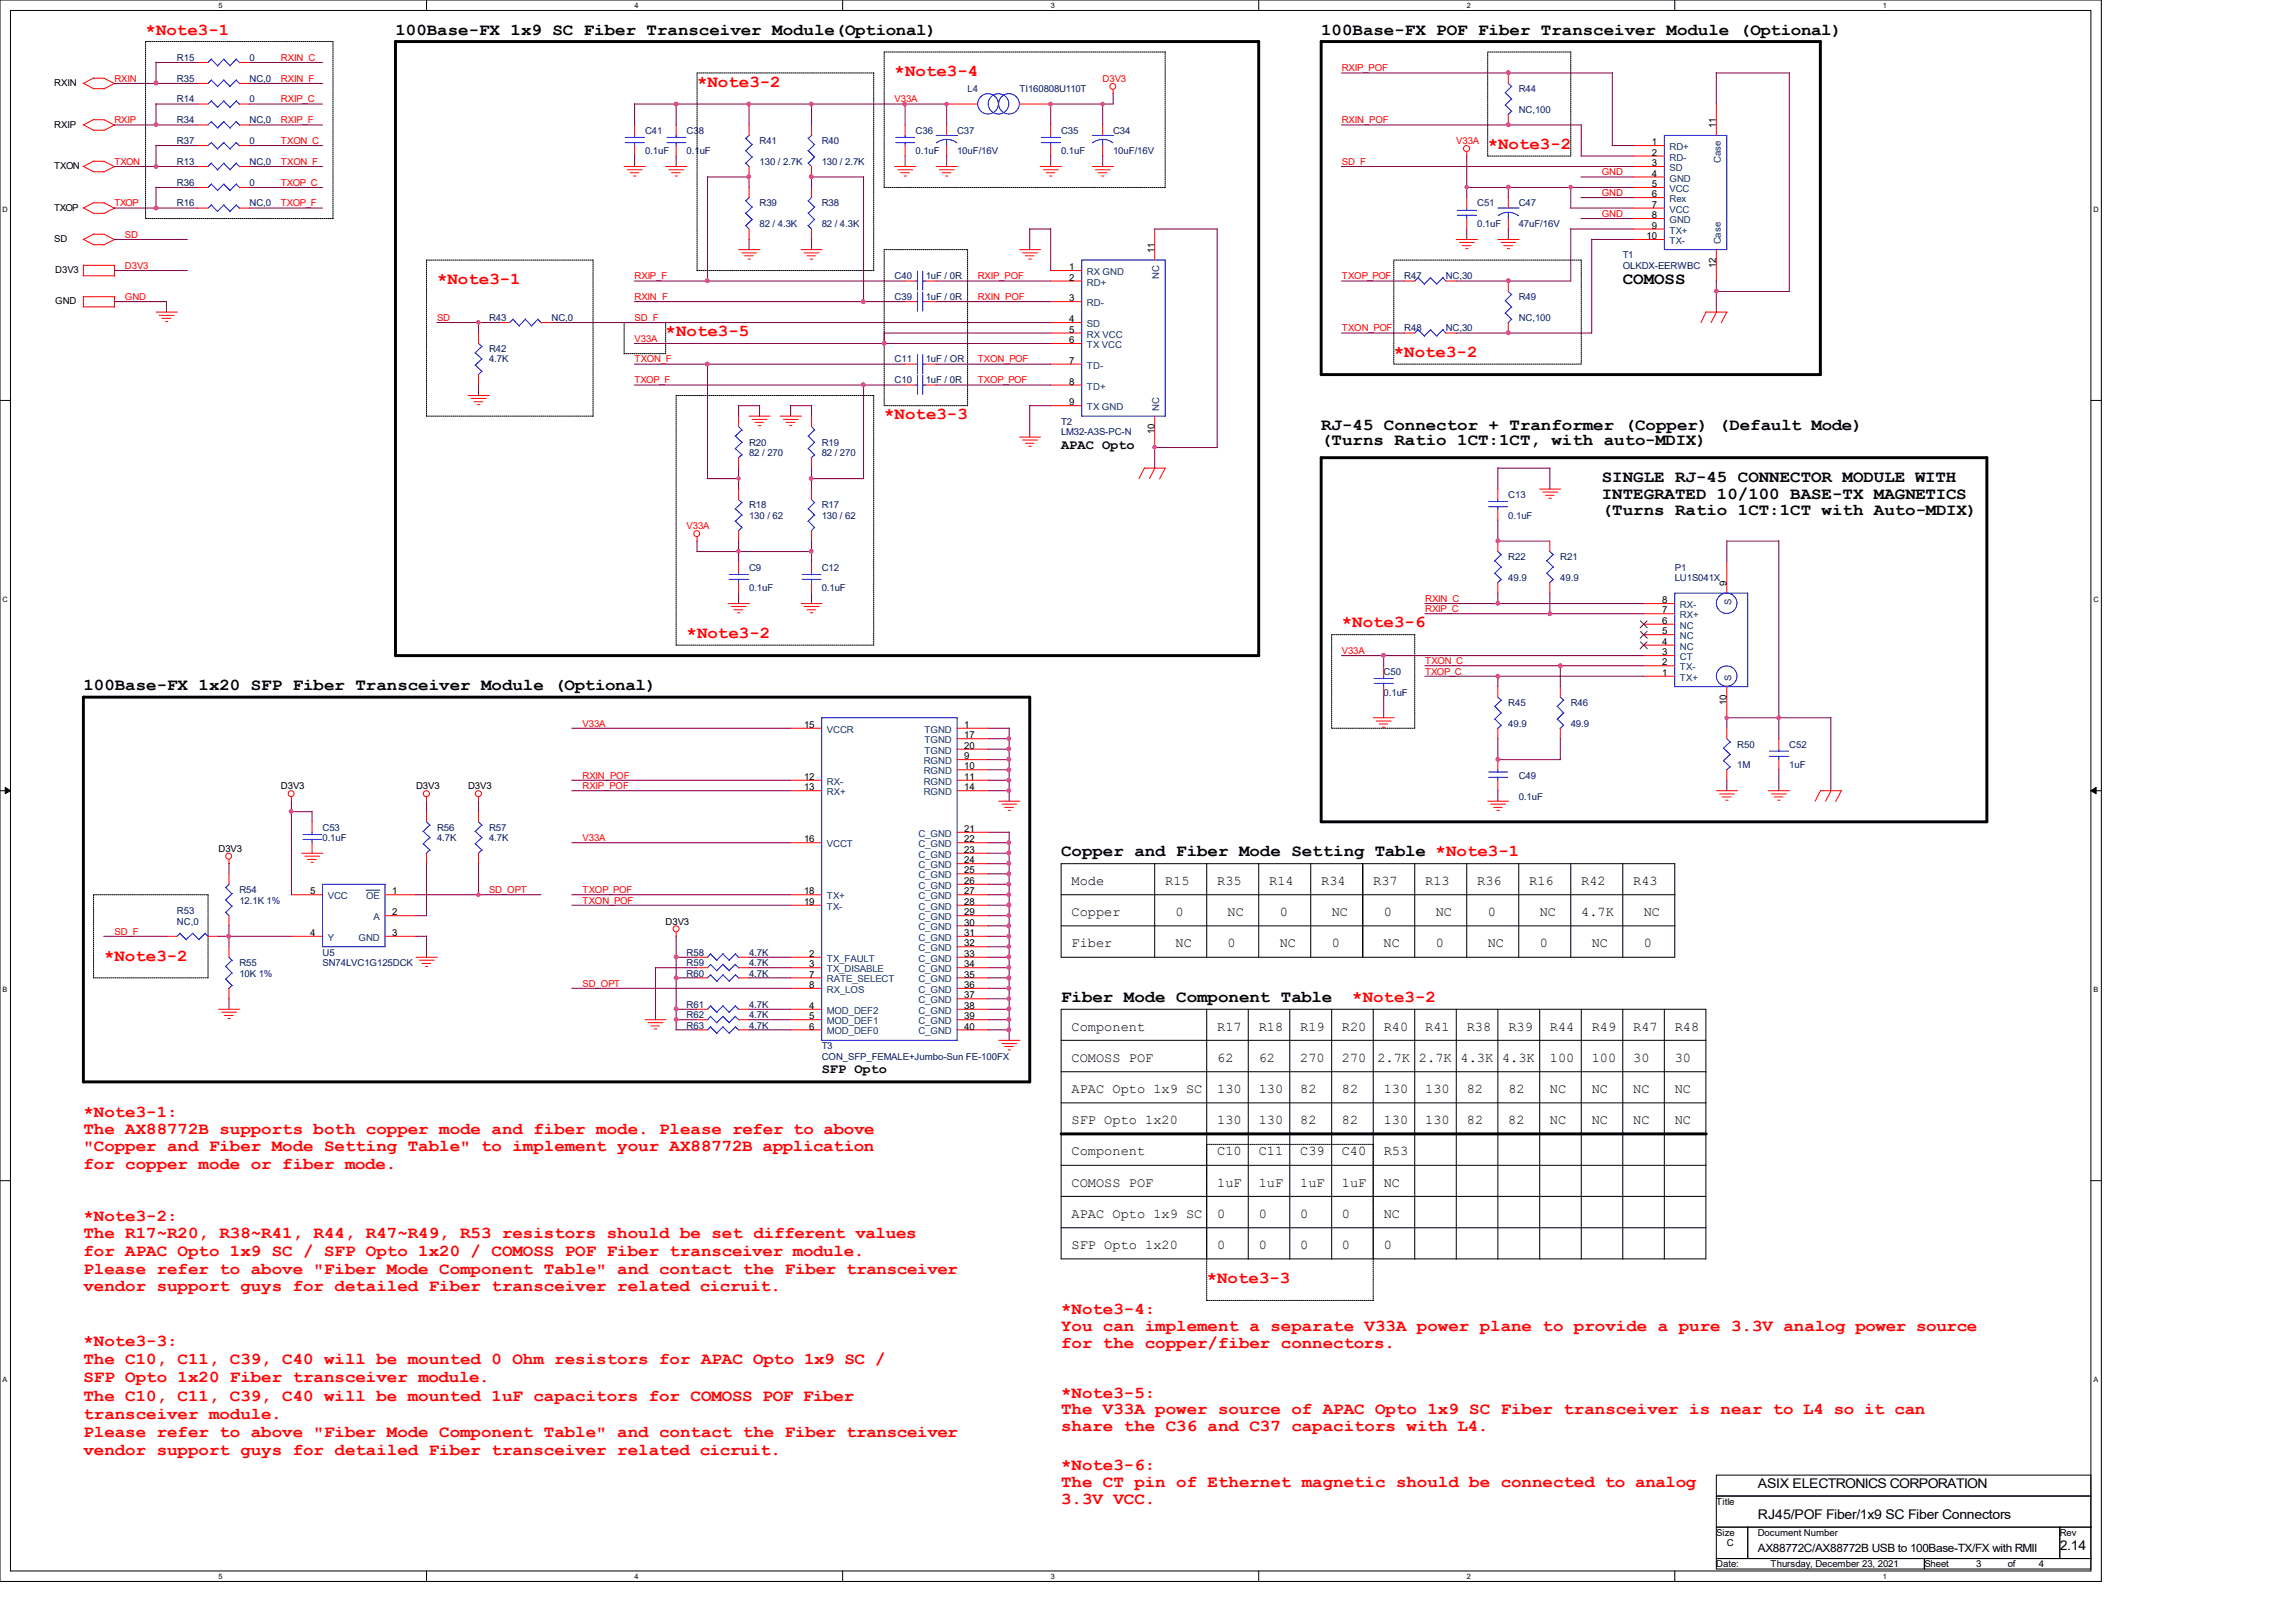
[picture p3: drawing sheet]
<svg xmlns="http://www.w3.org/2000/svg" width="297mm" height="210mm" viewBox="0 0 297 210" stroke-linecap="round" stroke-linejoin="round" font-family="sans-serif">
<defs><g id="words">
<g font-size="2.2" fill="#f00">
<text x="18.8" y="4.5">*Note3-1</text>
<text x="90.2" y="11.2">*Note3-2</text>
<text x="115.8" y="9.9">*Note3-4</text>
<text x="192.5" y="19.3">*Note3-2</text>
<text x="56.6" y="36.8">*Note3-1</text>
<text x="86.1" y="43.5">*Note3-5</text>
<text x="180.4" y="46.2">*Note3-2</text>
<text x="114.4" y="54.3">*Note3-3</text>
<text x="88.9" y="82.5">*Note3-2</text>
<text x="173.6" y="81.2">*Note3-6</text>
<text x="13.5" y="124.3">*Note3-2</text>
<text x="175" y="129.7">*Note3-2</text>
<text x="10.8" y="144.5">*Note3-1:</text>
<text x="10.8" y="146.7">The AX88772B supports both copper mode and fiber mode. Please refer to above</text>
<text x="10.8" y="149">&quot;Copper and Fiber Mode Setting Table&quot; to implement your AX88772B application</text>
<text x="10.8" y="151.2">for copper mode or fiber mode.</text>
<text x="10.8" y="157.9">*Note3-2:</text>
<text x="10.8" y="160.2">The R17~R20, R38~R41, R44, R47~R49, R53 resistors should be set different values</text>
<text x="10.8" y="162.5">for APAC Opto 1x9 SC / SFP Opto 1x20 / COMOSS POF Fiber transceiver module.</text>
<text x="10.8" y="164.8">Please refer to above &quot;Fiber Mode Component Table&quot; and contact the Fiber transceiver</text>
<text x="10.8" y="167.1">vendor support guys for detailed Fiber transceiver related cicruit.</text>
<text x="156.2" y="166">*Note3-3</text>
<text x="137.3" y="170.1">*Note3-4:</text>
<text x="137.3" y="172.2">You can implement a separate V33A power plane to provide a pure 3.3V analog power source</text>
<text x="10.8" y="174.1">*Note3-3:</text>
<text x="10.8" y="176.5">The C10, C11, C39, C40 will be mounted 0 Ohm resistors for APAC Opto 1x9 SC /</text>
<text x="10.8" y="178.9">SFP Opto 1x20 Fiber transceiver module.</text>
<text x="137.3" y="174.4">for the copper/fiber connectors.</text>
<text x="10.8" y="181.2">The C10, C11, C39, C40 will be mounted 1uF capacitors for COMOSS POF Fiber</text>
<text x="10.8" y="183.6">transceiver module.</text>
<text x="10.8" y="186">Please refer to above &quot;Fiber Mode Component Table&quot; and contact the Fiber transceiver</text>
<text x="137.3" y="180.8">*Note3-5:</text>
<text x="137.3" y="183">The V33A power source of APAC Opto 1x9 SC Fiber transceiver is near to L4 so it can</text>
<text x="137.3" y="185.2">share the C36 and C37 capacitors with L4.</text>
<text x="10.8" y="188.3">vendor support guys for detailed Fiber transceiver related cicruit.</text>
<text x="137.3" y="190.2">*Note3-6:</text>
<text x="137.3" y="192.4">The CT pin of Ethernet magnetic should be connected to analog</text>
<text x="137.3" y="194.6">3.3V VCC.</text>
</g>
<g font-size="2.2">
<text x="51.2" y="4.5">100Base-FX 1x9 SC Fiber Transceiver Module(Optional)</text>
<text x="171" y="4.5">100Base-FX POF Fiber Transceiver Module (Optional)</text>
<text x="210" y="36.8">COMOSS</text>
<text x="171" y="55.6">RJ-45 Connector + Tranformer (Copper) (Default Mode)</text>
<text x="171" y="57.5">(Turns Ratio 1CT:1CT, with auto-MDIX)</text>
<text x="207.3" y="62.4">SINGLE RJ-45 CONNECTOR MODULE WITH</text>
<text x="207.3" y="64.5">INTEGRATED 10/100 BASE-TX MAGNETICS</text>
<text x="207.3" y="66.7">(Turns Ratio 1CT:1CT with Auto-MDIX)</text>
<text x="10.8" y="89.3">100Base-FX 1x20 SFP Fiber Transceiver Module (Optional)</text>
<text x="137.3" y="110.8">Copper and Fiber Mode Setting Table *Note3-1</text>
<text x="137.3" y="129.7">Fiber Mode Component Table</text>
</g>
<g font-size="1.7">
<text x="137.3" y="58">APAC Opto</text>
<text x="138.7" y="114.5">Mode</text>
<text x="138.7" y="118.5">Copper</text>
<text x="150.8" y="114.5">R15</text>
<text x="152.1" y="118.5">0</text>
<text x="157.5" y="114.5">R35</text>
<text x="158.9" y="118.5">NC</text>
<text x="164.3" y="114.5">R14</text>
<text x="165.6" y="118.5">0</text>
<text x="171" y="114.5">R34</text>
<text x="172.3" y="118.5">NC</text>
<text x="177.7" y="114.5">R37</text>
<text x="179.1" y="118.5">0</text>
<text x="184.5" y="114.5">R13</text>
<text x="185.8" y="118.5">NC</text>
<text x="191.2" y="114.5">R36</text>
<text x="192.5" y="118.5">0</text>
<text x="197.9" y="114.5">R16</text>
<text x="199.3" y="118.5">NC</text>
<text x="204.6" y="114.5">R42</text>
<text x="204.6" y="118.5">4.7K</text>
<text x="211.4" y="114.5">R43</text>
<text x="212.7" y="118.5">NC</text>
<text x="138.7" y="122.6">Fiber</text>
<text x="152.1" y="122.6">NC</text>
<text x="158.9" y="122.6">0</text>
<text x="165.6" y="122.6">NC</text>
<text x="172.3" y="122.6">0</text>
<text x="179.1" y="122.6">NC</text>
<text x="185.8" y="122.6">0</text>
<text x="192.5" y="122.6">NC</text>
<text x="199.3" y="122.6">0</text>
<text x="206" y="122.6">NC</text>
<text x="212.7" y="122.6">0</text>
<text x="138.7" y="133.3">Component</text>
<text x="138.7" y="137.4">COMOSS POF</text>
<text x="157.5" y="133.3">R17</text>
<text x="157.5" y="137.4">62</text>
<text x="162.9" y="133.3">R18</text>
<text x="162.9" y="137.4">62</text>
<text x="168.3" y="133.3">R19</text>
<text x="168.3" y="137.4">270</text>
<text x="173.7" y="133.3">R20</text>
<text x="173.7" y="137.4">270</text>
<text x="178.3" y="137.4">2.7K 2.7K 4.3K</text>
<text x="179.1" y="133.3">R40</text>
<text x="184.4" y="133.3">R41</text>
<text x="189.8" y="133.3">R38</text>
<text x="194.4" y="137.4">4.3K</text>
<text x="195.2" y="133.3">R39</text>
<text x="200.6" y="133.3">R44</text>
<text x="200.6" y="137.4">100</text>
<text x="206" y="137.4">100</text>
<text x="206" y="133.3">R49</text>
<text x="211.4" y="137.4">30</text>
<text x="211.4" y="133.3">R47</text>
<text x="216.7" y="137.4">30</text>
<text x="216.7" y="133.3">R48</text>
<text x="106.3" y="138.8">SFP Opto</text>
<text x="138.7" y="141.4">APAC Opto 1x9 SC</text>
<text x="157.5" y="141.4">130</text>
<text x="162.9" y="141.4">130</text>
<text x="168.3" y="141.4">82</text>
<text x="173.7" y="141.4">82</text>
<text x="179.1" y="141.4">130</text>
<text x="184.5" y="141.4">130</text>
<text x="189.8" y="141.4">82</text>
<text x="195.2" y="141.4">82</text>
<text x="200.6" y="141.4">NC</text>
<text x="206" y="141.4">NC</text>
<text x="211.4" y="141.4">NC</text>
<text x="216.7" y="141.4">NC</text>
<text x="138.7" y="145.5">SFP Opto 1x20</text>
<text x="138.7" y="149.5">Component</text>
<text x="157.5" y="149.5">C10</text>
<text x="157.5" y="145.5">130</text>
<text x="162.9" y="149.5">C11</text>
<text x="162.9" y="145.5">130</text>
<text x="168.3" y="149.5">C39</text>
<text x="168.3" y="145.5">82</text>
<text x="173.7" y="149.5">C40</text>
<text x="173.7" y="145.5">82</text>
<text x="179.1" y="145.5">130</text>
<text x="179.1" y="149.5">R53</text>
<text x="184.4" y="145.5">130</text>
<text x="189.8" y="145.5">82</text>
<text x="195.2" y="145.5">82</text>
<text x="200.6" y="145.5">NC</text>
<text x="206" y="145.5">NC</text>
<text x="211.4" y="145.5">NC</text>
<text x="216.7" y="145.5">NC</text>
<text x="138.7" y="153.5">COMOSS POF</text>
<text x="157.5" y="153.5">1uF</text>
<text x="162.9" y="153.5">1uF</text>
<text x="168.3" y="153.5">1uF</text>
<text x="173.7" y="153.5">1uF</text>
<text x="179.1" y="153.5">NC</text>
<text x="138.7" y="161.6">SFP Opto 1x20</text>
<text x="138.7" y="157.6">APAC Opto 1x9 SC</text>
<text x="157.5" y="157.6">0</text>
<text x="157.5" y="161.6">0</text>
<text x="162.9" y="157.6">0</text>
<text x="162.9" y="161.6">0</text>
<text x="168.3" y="157.6">0</text>
<text x="168.3" y="161.6">0</text>
<text x="173.7" y="157.6">0</text>
<text x="173.7" y="161.6">0</text>
<text x="179.1" y="157.6">NC</text>
<text x="179.1" y="161.6">0</text>
<text x="227.5" y="196.5">RJ45/POF Fiber/1x9 SC Fiber Connectors</text>
<text x="227.5" y="192.5">ASIX ELECTRONICS CORPORATION</text>
<text x="266.6" y="200.6">2.14</text>
</g>
<text font-size="1.5" x="227.5" y="200.9">AX88772C/AX88772B USB to 100Base-TX/FX with RMII</text>
<g font-size="1.2">
<text x="7" y="11.1">RXIN</text>
<text x="7" y="16.5">RXIP</text>
<text x="222.1" y="16.6" transform="rotate(-90 222.1 16.6)">11</text>
<text x="7" y="21.9">TXON</text>
<text x="213.8" y="18.8">1</text>
<text x="213.8" y="20.2">2</text>
<text x="213.8" y="21.5">3</text>
<text x="213.8" y="22.9">4</text>
<text x="7" y="27.3">TXOP</text>
<text x="213.8" y="24.2">5</text>
<text x="213.8" y="25.5">6</text>
<text x="213.8" y="26.9">7</text>
<text x="213.8" y="28.2">8</text>
<text x="213.8" y="29.6">9</text>
<text x="7" y="31.3">SD</text>
<text x="7.2" y="35.3">D3V3</text>
<text x="138.4" y="35">1</text>
<text x="149.4" y="32.7" transform="rotate(-90 149.4 32.7)">11</text>
<text x="213.1" y="30.9">10</text>
<text x="222.1" y="34.7" transform="rotate(-90 222.1 34.7)">12</text>
<text x="7.2" y="39.4">GND</text>
<text x="138.4" y="36.3">2</text>
<text x="138.4" y="39">3</text>
<text x="138.4" y="41.7">4</text>
<text x="138.4" y="43.1">5</text>
<text x="138.4" y="44.4">6</text>
<text x="138.4" y="47.1">7</text>
<text x="138.4" y="49.8">8</text>
<text x="138.4" y="52.5">9</text>
<text x="149.4" y="56.2" transform="rotate(-90 149.4 56.2)">10</text>
<text x="223.4" y="75.8" transform="rotate(-90 223.4 75.8)">9</text>
<text x="215.1" y="83.4">4</text>
<text x="215.1" y="82.1">5</text>
<text x="215.1" y="80.7">6</text>
<text x="215.1" y="79.4">7</text>
<text x="215.1" y="78.1">8</text>
<text x="215.1" y="87.5">1</text>
<text x="215.1" y="86.1">2</text>
<text x="215.1" y="84.8">3</text>
<text x="104.1" y="94.2">15</text>
<text x="124.8" y="94.2">1</text>
<text x="124.8" y="95.5">17</text>
<text x="223.4" y="91.2" transform="rotate(-90 223.4 91.2)">10</text>
<text x="104.1" y="100.9">12</text>
<text x="124.8" y="96.9">20</text>
<text x="124.8" y="98.3">9</text>
<text x="124.8" y="99.6">10</text>
<text x="124.8" y="100.9">11</text>
<text x="36.4" y="102.1">D3V3</text>
<text x="53.8" y="102.1">D3V3</text>
<text x="60.6" y="102.1">D3V3</text>
<text x="104.1" y="102.3">13</text>
<text x="124.8" y="102.3">14</text>
<text x="124.8" y="107.7">21</text>
<text x="28.3" y="110.2">D3V3</text>
<text x="104.1" y="109">16</text>
<text x="124.8" y="109">22</text>
<text x="124.8" y="110.4">23</text>
<text x="124.8" y="111.7">24</text>
<text x="124.8" y="113">25</text>
<text x="40.1" y="115.7">5</text>
<text x="50.8" y="115.7">1</text>
<text x="50.8" y="118.4">2</text>
<text x="86.1" y="119.6">D3V3</text>
<text x="104.1" y="115.7">18</text>
<text x="104.1" y="117.1">19</text>
<text x="124.8" y="114.4">26</text>
<text x="124.8" y="115.7">27</text>
<text x="124.8" y="117.1">28</text>
<text x="124.8" y="118.4">29</text>
<text x="124.8" y="119.8">30</text>
<text x="40.1" y="121.1">4</text>
<text x="50.8" y="121.1">3</text>
<text x="104.7" y="123.8">2</text>
<text x="104.7" y="125.2">3</text>
<text x="124.8" y="121.1">31</text>
<text x="124.8" y="122.5">32</text>
<text x="124.8" y="123.8">33</text>
<text x="124.8" y="125.2">34</text>
<text x="104.7" y="130.6">4</text>
<text x="104.7" y="131.9">5</text>
<text x="104.7" y="126.5">7</text>
<text x="104.7" y="127.8">8</text>
<text x="124.8" y="126.5">35</text>
<text x="124.8" y="127.8">36</text>
<text x="124.8" y="129.2">37</text>
<text x="124.8" y="130.6">38</text>
<text x="124.8" y="131.9">39</text>
<text x="104.7" y="133.2">6</text>
<text x="124.8" y="133.2">40</text>
<text x="222.1" y="194.7">Title</text>
<text x="222.1" y="198.8">Size</text>
<text x="222.1" y="202.8">Date:</text>
<text x="223.5" y="200.1">C</text>
<text x="227.5" y="198.8">Document Number</text>
<text x="229.1" y="202.8">Thursday, December 23, 2021</text>
<text x="249" y="202.8">Sheet</text>
<text x="255.8" y="202.8">3</text>
<text x="259.8" y="202.8">of</text>
<text x="263.9" y="202.8">4</text>
<text x="266.6" y="198.8">Rev</text>
</g>
<g font-size="1.2" fill="#f00">
<text x="14.8" y="10.6">RXIN</text>
<text x="36.4" y="10.6">RXIN_F</text>
<text x="36.4" y="7.9">RXIN_C</text>
<text x="142.7" y="10.6">D3V3</text>
<text x="173.6" y="9.2">RXIP_POF</text>
<text x="14.8" y="16">RXIP</text>
<text x="36.4" y="16">RXIP_F</text>
<text x="36.4" y="13.3">RXIP_C</text>
<text x="115.8" y="13.3">V33A</text>
<text x="173.6" y="16">RXIN_POF</text>
<text x="14.8" y="21.3">TXON</text>
<text x="36.4" y="21.3">TXON_F</text>
<text x="36.4" y="18.7">TXON_C</text>
<text x="173.6" y="21.3">SD_F</text>
<text x="188.5" y="18.7">V33A</text>
<text x="207.3" y="22.7">GND</text>
<text x="14.8" y="26.7">TXOP</text>
<text x="36.4" y="26.7">TXOP_F</text>
<text x="36.4" y="24">TXOP_C</text>
<text x="207.3" y="25.4">GND</text>
<text x="207.3" y="28.1">GND</text>
<text x="16.2" y="30.8">SD</text>
<text x="16.2" y="34.8">D3V3</text>
<text x="16.2" y="38.9">GND</text>
<text x="56.6" y="41.5">SD</text>
<text x="82.1" y="38.9">RXIN_F</text>
<text x="82.1" y="41.5">SD_F</text>
<text x="82.1" y="36.2">RXIP_F</text>
<text x="126.5" y="38.9">RXIN_POF</text>
<text x="126.5" y="36.2">RXIP_POF</text>
<text x="173.6" y="36.2">TXOP_POF</text>
<text x="82.1" y="46.9">TXON_F</text>
<text x="82.1" y="44.2">V33A</text>
<text x="126.5" y="46.9">TXON_POF</text>
<text x="173.6" y="42.9">TXON_POF</text>
<text x="82.1" y="49.6">TXOP_F</text>
<text x="126.5" y="49.6">TXOP_POF</text>
<text x="88.9" y="68.5">V33A</text>
<text x="184.4" y="77.9">RXIN_C</text>
<text x="184.4" y="79.2">RXIP_C</text>
<text x="173.6" y="84.6">V33A</text>
<text x="184.4" y="86">TXON_C</text>
<text x="184.4" y="87.3">TXOP_C</text>
<text x="75.4" y="94">V33A</text>
<text x="75.4" y="100.8">RXIN_POF</text>
<text x="75.4" y="102.1">RXIP_POF</text>
<text x="75.4" y="108.8">V33A</text>
<text x="63.3" y="115.6">SD_OPT</text>
<text x="75.4" y="116.9">TXON_POF</text>
<text x="75.4" y="115.6">TXOP_POF</text>
<text x="14.8" y="120.9">SD_F</text>
<text x="75.4" y="127.7">SD_OPT</text>
</g>
<g font-size="1.2" fill="#000080">
<text x="22.9" y="7.9">R15</text>
<text x="22.9" y="10.6">R35</text>
<text x="32.3" y="7.9">0</text>
<text x="32.3" y="10.6">NC,0</text>
<text x="125.2" y="11.9">L4</text>
<text x="131.9" y="11.9">Tl160808U110T</text>
<text x="196.5" y="11.9">R44</text>
<text x="22.9" y="16">R34</text>
<text x="22.9" y="13.3">R14</text>
<text x="32.3" y="16">NC,0</text>
<text x="32.3" y="13.3">0</text>
<text x="83.5" y="17.3">C41</text>
<text x="88.9" y="17.3">C38</text>
<text x="118.5" y="17.3">C36</text>
<text x="123.9" y="17.3">C37</text>
<text x="137.3" y="17.3">C35</text>
<text x="144.1" y="17.3">C34</text>
<text x="196.5" y="14.6">NC,100</text>
<text x="22.9" y="18.7">R37</text>
<text x="22.9" y="21.3">R13</text>
<text x="32.3" y="18.7">0</text>
<text x="32.3" y="21.3">NC,0</text>
<text x="83.5" y="20">0.1uF</text>
<text x="88.9" y="20">0.1uF</text>
<text x="98.3" y="18.7">R41</text>
<text x="98.3" y="21.3">130 / 2.7K</text>
<text x="106.3" y="18.7">R40</text>
<text x="106.3" y="21.3">130 / 2.7K</text>
<text x="118.5" y="20">0.1uF</text>
<text x="123.9" y="20">10uF/16V</text>
<text x="137.3" y="20">0.1uF</text>
<text x="144.1" y="20">10uF/16V</text>
<text x="22.9" y="24">R36</text>
<text x="22.9" y="26.7">R16</text>
<text x="32.3" y="24">0</text>
<text x="32.3" y="26.7">NC,0</text>
<text x="98.3" y="26.7">R39</text>
<text x="98.3" y="29.4">82 / 4.3K</text>
<text x="106.3" y="26.7">R38</text>
<text x="106.3" y="29.4">82 / 4.3K</text>
<text x="191.2" y="26.7">C51</text>
<text x="191.2" y="29.4">0.1uF</text>
<text x="196.5" y="26.7">C47</text>
<text x="196.5" y="29.4">47uF/16V</text>
<text x="210" y="33.4">T1</text>
<text x="210" y="34.8">OLKDX-EERWBC</text>
<text x="63.3" y="41.5">R43</text>
<text x="71.4" y="41.5">NC,0</text>
<text x="115.8" y="38.9">C39</text>
<text x="115.8" y="36.2">C40</text>
<text x="119.8" y="38.9">1uF / 0R</text>
<text x="119.8" y="36.2">1uF / 0R</text>
<text x="181.7" y="36.2">R47</text>
<text x="187.1" y="36.2">NC,30</text>
<text x="196.5" y="38.9">R49</text>
<text x="196.5" y="41.5">NC,100</text>
<text x="63.3" y="45.6">R42</text>
<text x="63.3" y="46.9">4.7K</text>
<text x="115.8" y="46.9">C11</text>
<text x="119.8" y="46.9">1uF / OR</text>
<text x="181.7" y="42.9">R48</text>
<text x="187.1" y="42.9">NC,30</text>
<text x="115.8" y="49.6">C10</text>
<text x="119.8" y="49.6">1uF / 0R</text>
<text x="96.9" y="57.7">R20</text>
<text x="96.9" y="59.1">82 / 270</text>
<text x="106.3" y="57.7">R19</text>
<text x="106.3" y="59.1">82 / 270</text>
<text x="137.3" y="55">T2</text>
<text x="137.3" y="56.3">LM32-A3S-PC-N</text>
<text x="96.9" y="65.8">R18</text>
<text x="106.3" y="65.8">R17</text>
<text x="195.2" y="64.4">C13</text>
<text x="96.9" y="67.1">130 / 62</text>
<text x="106.3" y="67.1">130 / 62</text>
<text x="195.2" y="67.1">0.1uF</text>
<text x="96.9" y="73.8">C9</text>
<text x="96.9" y="76.5">0.1uF</text>
<text x="106.3" y="73.8">C12</text>
<text x="106.3" y="76.5">0.1uF</text>
<text x="195.2" y="72.5">R22</text>
<text x="195.2" y="75.2">49.9</text>
<text x="201.9" y="72.5">R21</text>
<text x="201.9" y="75.2">49.9</text>
<text x="216.7" y="73.8">P1</text>
<text x="216.7" y="75.2">LU1S041X</text>
<text x="179.1" y="87.3">C50</text>
<text x="179.1" y="90">0.1uF</text>
<text x="195.2" y="91.4">R45</text>
<text x="195.2" y="94">49.9</text>
<text x="203.3" y="91.4">R46</text>
<text x="203.3" y="94">49.9</text>
<text x="196.5" y="100.8">C49</text>
<text x="224.8" y="96.7">R50</text>
<text x="224.8" y="99.4">1M</text>
<text x="231.6" y="96.7">C52</text>
<text x="231.6" y="99.4">1uF</text>
<text x="41.7" y="107.5">C53</text>
<text x="56.6" y="107.5">R56</text>
<text x="63.3" y="107.5">R57</text>
<text x="196.5" y="103.5">0.1uF</text>
<text x="41.7" y="108.8">0.1uF</text>
<text x="56.6" y="108.8">4.7K</text>
<text x="63.3" y="108.8">4.7K</text>
<text x="22.9" y="118.3">R53</text>
<text x="22.9" y="119.6">NC,0</text>
<text x="31" y="115.6">R54</text>
<text x="31" y="116.9">12.1K 1%</text>
<text x="31" y="125">R55</text>
<text x="41.7" y="123.7">U5</text>
<text x="41.7" y="125">SN74LVC1G125DCK</text>
<text x="88.9" y="123.7">R58</text>
<text x="88.9" y="125">R59</text>
<text x="96.9" y="123.7">4.7K</text>
<text x="96.9" y="125">4.7K</text>
<text x="31" y="126.4">10K 1%</text>
<text x="88.9" y="130.4">R61</text>
<text x="88.9" y="131.7">R62</text>
<text x="88.9" y="126.4">R60</text>
<text x="96.9" y="130.4">4.7K</text>
<text x="96.9" y="131.7">4.7K</text>
<text x="96.9" y="126.4">4.7K</text>
<text x="88.9" y="133.1">R63</text>
<text x="96.9" y="133.1">4.7K</text>
<text x="106.3" y="135.8">T3</text>
<text x="106.3" y="137.1">CON_SFP_FEMALE+Jumbo-Sun FE-100FX</text>
</g>
<g font-size="1.2" fill="#004080">
<text x="216.1" y="19.4">RD+</text>
<text x="216.1" y="20.8">RD-</text>
<text x="216.1" y="22.1">SD</text>
<text x="216.1" y="23.5">GND</text>
<text x="222.7" y="21.1" transform="rotate(-90 222.7 21.1)">Case</text>
<text x="216.1" y="24.8">VCC</text>
<text x="216.1" y="26.2">Rex</text>
<text x="216.1" y="27.5">VCC</text>
<text x="216.1" y="28.9">GND</text>
<text x="140.7" y="35.6">RX GND</text>
<text x="216.1" y="30.2">TX+</text>
<text x="216.1" y="31.6">TX-</text>
<text x="222.7" y="31.6" transform="rotate(-90 222.7 31.6)">Case</text>
<text x="140.7" y="37">RD+</text>
<text x="140.7" y="39.6">RD-</text>
<text x="150" y="36.1" transform="rotate(-90 150 36.1)">NC</text>
<text x="140.7" y="42.3">SD</text>
<text x="140.7" y="43.7">RX VCC</text>
<text x="140.7" y="45">TX VCC</text>
<text x="140.7" y="47.7">TD-</text>
<text x="140.7" y="50.4">TD+</text>
<text x="140.7" y="53.1">TX GND</text>
<text x="150" y="53.2" transform="rotate(-90 150 53.2)">NC</text>
<text x="217.4" y="82.7">NC</text>
<text x="217.4" y="81.4">NC</text>
<text x="217.4" y="80">RX+</text>
<text x="217.4" y="78.7">RX-</text>
<text x="224.1" y="78.3" transform="rotate(-90 224.1 78.3)">S</text>
<text x="217.4" y="88.1">TX+</text>
<text x="217.4" y="86.7">TX-</text>
<text x="217.4" y="85.4">CT</text>
<text x="217.4" y="84.1">NC</text>
<text x="224.1" y="88.2" transform="rotate(-90 224.1 88.2)">S</text>
<text x="107" y="94.8">VCCR</text>
<text x="119.6" y="94.8">TGND</text>
<text x="107" y="101.6">RX-</text>
<text x="119.5" y="98.9">RGND</text>
<text x="119.5" y="100.2">RGND</text>
<text x="119.5" y="101.6">RGND</text>
<text x="119.6" y="96.2">TGND</text>
<text x="119.6" y="97.5">TGND</text>
<text x="107" y="102.9">RX+</text>
<text x="119.5" y="102.9">RGND</text>
<text x="107" y="109.6">VCCT</text>
<text x="118.9" y="108.3">C_GND</text>
<text x="118.9" y="109.6">C_GND</text>
<text x="118.9" y="111">C_GND</text>
<text x="118.9" y="112.4">C_GND</text>
<text x="118.9" y="113.7">C_GND</text>
<text x="42.4" y="116.4">VCC</text>
<text x="47.4" y="116.4">OE</text>
<text x="48.3" y="119.1">A</text>
<text x="107" y="116.4">TX+</text>
<text x="107" y="117.7">TX-</text>
<text x="118.9" y="115">C_GND</text>
<text x="118.9" y="116.4">C_GND</text>
<text x="118.9" y="117.7">C_GND</text>
<text x="118.9" y="119.1">C_GND</text>
<text x="42.4" y="121.7">Y</text>
<text x="46.4" y="121.7">GND</text>
<text x="107" y="124.5">TX_FAULT</text>
<text x="107" y="125.8">TX_DISABLE</text>
<text x="118.9" y="120.4">C_GND</text>
<text x="118.9" y="121.7">C_GND</text>
<text x="118.9" y="123.1">C_GND</text>
<text x="118.9" y="124.5">C_GND</text>
<text x="118.9" y="125.8">C_GND</text>
<text x="107" y="131.2">MOD_DEF2</text>
<text x="107" y="127.1">RATE_SELECT</text>
<text x="107" y="128.5">RX_LOS</text>
<text x="118.9" y="127.1">C_GND</text>
<text x="118.9" y="128.5">C_GND</text>
<text x="118.9" y="129.8">C_GND</text>
<text x="118.9" y="131.2">C_GND</text>
<text x="107" y="132.5">MOD_DEF1</text>
<text x="107" y="133.9">MOD_DEF0</text>
<text x="118.9" y="132.5">C_GND</text>
<text x="118.9" y="133.9">C_GND</text>
</g>
<g font-size=".9">
<text x="28.3" y="1">5</text>
<text x="82.1" y="1">4</text>
<text x="136" y="1">3</text>
<text x="189.8" y="1">2</text>
<text x="243.7" y="1">1</text>
<text x=".3" y="27.4">D</text>
<text x="270.9" y="27.4">D</text>
<text x=".3" y="77.9">C</text>
<text x="270.9" y="77.9">C</text>
<text x=".3" y="128.4">B</text>
<text x="270.9" y="128.4">B</text>
<text x=".3" y="178.9">A</text>
<text x="270.9" y="178.9">A</text>
<text x="28.3" y="204.3">5</text>
<text x="82.1" y="204.3">4</text>
<text x="136" y="204.3">3</text>
<text x="189.8" y="204.3">2</text>
<text x="243.7" y="204.3">1</text>
</g>
</g></defs>
<path d="M0 0h271.9v204.6h-271.9zM1.4 1.4h269.2v201.9h-269.2z" fill="none" stroke="#000" stroke-width=".13"/>
<g fill="#fff">
<path d="M28.3 .2h.5v1h-.5z"/>
<path d="M28.3 203.5h.5v1h-.5z"/>
</g>
<path d="M55.2 0v1.4M55.2 203.3v1.3" fill="none" stroke="#000" stroke-width=".13"/>
<g fill="#fff">
<path d="M82.1 .2h.5v1h-.5z"/>
<path d="M82.1 203.5h.5v1h-.5z"/>
</g>
<path d="M109.1 0v1.4M109.1 203.3v1.3" fill="none" stroke="#000" stroke-width=".13"/>
<g fill="#fff">
<path d="M136 .2h.5v1h-.5z"/>
<path d="M136 203.5h.5v1h-.5z"/>
</g>
<path d="M162.9 0v1.4M162.9 203.3v1.3" fill="none" stroke="#000" stroke-width=".13"/>
<g fill="#fff">
<path d="M189.8 .2h.5v1h-.5z"/>
<path d="M189.8 203.5h.5v1h-.5z"/>
</g>
<path d="M216.7 0v1.4M216.7 203.3v1.3" fill="none" stroke="#000" stroke-width=".13"/>
<g fill="#fff">
<path d="M243.7 .2h.5v1h-.5z"/>
<path d="M243.7 203.5h.5v1h-.5z"/>
<path d="M.3 26.6h.7v1h-.7z"/>
<path d="M270.9 26.6h.7v1h-.7z"/>
<path d="M.3 77h.7v1.1h-.7z"/>
<path d="M270.9 77h.7v1.1h-.7z"/>
</g>
<path d="M0 51.8h1.4M270.6 51.8h1.3" fill="none" stroke="#000" stroke-width=".13"/>
<g fill="#fff">
<path d="M.3 127.6h.7v1h-.7z"/>
<path d="M270.9 127.6h.7v1h-.7z"/>
</g>
<path d="M0 102.3h1.4M270.6 102.3h1.3" fill="none" stroke="#000" stroke-width=".13"/>
<path d="M.7 101.9l.7 .4-.7 .4zM270.6 102.3l.7-.4v.8z" fill="#000" stroke="#000" stroke-width=".13"/>
<g fill="#fff">
<path d="M.3 178h.7v1.1h-.7z"/>
<path d="M270.9 178h.7v1.1h-.7z"/>
</g>
<g fill="none" stroke="#000" stroke-width=".13">
<path d="M18.8 5.4h24.3v22.9h-24.3zM90.2 9.4h22.9v25.6h-22.9zM114.4 6.7h36.4v17.6h-36.4zM192.5 6.7h10.8v13.5h-10.8zM55.2 33.7h21.6v20.1h-21.6zM114.4 32.3h10.8v20.2h-10.8zM180.4 33.7h24.2v13.4h-24.2zM80.8 41.7h5.3v4.1h-5.3zM87.5 51.2h25.6v32.3h-25.6zM172.3 82.1h10.8v12.1h-10.8zM12.1 115.8h14.8v10.7h-14.8zM137.3 115.8h79.5"/>
<path d="M137.3 119.8h79.5M137.3 111.8h79.4v12.1h-79.4zM149.4 111.8v12.1M156.2 111.8v12.1M162.9 111.8v12.1M169.6 111.8v12.1M176.4 111.8v12.1M183.1 111.8v12.1M189.8 111.8v12.1M196.6 111.8v12.1M203.3 111.8v12.1M210 111.8v12.1"/>
<path d="M137.3 138.7h83.5M137.3 134.6h83.5M137.3 130.6h83.5v32.3h-83.5zM156.2 130.6v37.7h21.5v-37.7M161.5 130.6v32.3M166.9 130.6v32.3M172.3 130.6v32.3M183.1 130.6v32.3M188.5 130.6v32.3M193.8 130.6v32.3M199.3 130.6v32.3M204.6 130.6v32.3"/>
<path d="M210 130.6v32.3M215.4 130.6v32.3M0 152.8h1.4M137.3 142.7h83.5M137.3 146.7h83.5M137.3 150.8h83.5M137.3 154.8h83.5M137.3 158.9h83.5M156.2 148.1h21.5M270.6 152.8h1.3M222.1 190.9h48.5v12.1h-48.5zM222.1 193.6h48.5"/>
<path d="M222.1 197.6h48.5M226.2 197.6v4.1M266.6 197.6v4.1M222.1 201.7h48.5M249 201.7v1.3"/>
</g>
<path d="M51.2 5.4h111.7v79.4h-111.7zM171 5.4h64.6v43.1h-64.6zM171 59.2h86.1v47.1h-86.1zM10.8 90.2h122.5v49.8h-122.5zM137.3 146.7h83.5" fill="none" stroke="#000" stroke-width=".38"/>
<g fill="none" stroke="#f00" stroke-width=".13">
<path d="M10.8 10.8l1.3 .7M10.8 16.1l1.3 .7M12.1 11.5h1.4M12.1 16.8h1.4M12.1 10.1h1.4M12.1 15.5h1.4M12.1 10.1l-1.3 .7M12.1 15.5l-1.3 .7M13.5 10.1l1.4 .7M13.5 15.5l1.4 .7M14.8 10.8l-1.4 .7M14.8 16.2l-1.4 .7"/>
<path d="M25.6 18.8h1.3M25.6 16.2h1.3M25.6 8.1h1.3M25.6 13.5h1.3M25.6 10.8h1.3M31 18.8h1.3M31 16.2h1.3M31 8.1h1.3M31 13.5h1.3M31 10.8h1.3M82.1 16.2v1.3M82.1 18.8v1.4"/>
<path d="M87.5 16.2v1.3M87.5 18.8v1.4M96.9 16.2v1.3M105 16.2v1.3M117.1 16.2v1.3M117.1 18.8v1.4M122.5 16.2v1.3M122.5 18.8v1.4M122.5 13.5h4M132 13.5h4M136 16.2v1.3M136 18.8v1.4"/>
<path d="M142.7 16.2v1.3M142.7 18.8v1.4M144.1 11.6v.5M189.8 19.6v.6M195.2 9.4v1.4M195.2 14.8v1.4M211.4 18.8h4M222.1 13.5v4M10.8 21.5l1.3 .7M10.8 26.9l1.3 .7M10.8 30.9l1.3 .8M10.8 35.7h4"/>
<path d="M10.8 39.7h4M10.8 34.3v1.4M10.8 38.4v1.3M10.8 34.3h4.1M10.8 38.4h4.1M12.1 22.2h1.4M12.1 27.6h1.4M12.1 31.7h1.4M12.1 20.9h1.4M12.1 26.2h1.4M12.1 30.3h1.4M12.1 20.8l-1.3 .7"/>
<path d="M12.1 26.2l-1.3 .7M12.1 30.3l-1.3 .7M13.5 20.9l1.4 .7M13.5 26.2l1.4 .8M13.5 30.3l1.4 .7M14.8 21.5l-1.4 .8M14.8 26.9l-1.4 .7M14.8 31l-1.4 .7M14.8 34.3v1.4M14.8 38.4v1.4M25.6 21.5h1.3M25.6 24.3h1.3"/>
<path d="M25.6 26.9h1.3M31 21.5h1.3M31 24.3h1.3M31 26.9h1.3M80.8 21.5h2.7M81.2 22h1.9M81.5 22.4h1.2M82 22.8h.3M86.1 21.5h2.8M86.6 22h1.9M86.9 22.4h1.2M87.4 22.8h.3"/>
<path d="M95.6 32.3h2.7M96 32.7h1.9M96.4 33.1h1.1M96.8 33.5h.3M96.9 21.5v1.4M96.9 24.3v1.3M96.9 29.6v1.4M103.7 32.3h2.7M104.1 32.7h1.9M104.4 33.1h1.1M104.9 33.5h.3M105 21.5v1.4"/>
<path d="M105 24.3v1.3M105 29.6v1.4M115.8 21.5h2.7M116.2 22h1.9M116.5 22.4h1.2M117 22.8h.3M117.1 39h1.4M117.1 36.4h1.4M119.8 39h1.4M119.8 36.4h1.4M121.2 21.5h2.7M121.6 22h1.9"/>
<path d="M121.9 22.4h1.2M122.4 22.8h.3M132 32.3h2.7M132.3 32.7h2M132.7 33.1h1.1M133.1 33.5h.4M134.6 21.5h2.8M135 22h1.9M135.4 22.4h1.1M135.8 22.8h.3M136 39h4M136 36.4h4"/>
<path d="M136 35h4M141.4 21.5h2.7M141.8 22h1.9M142.1 22.4h1.2M142.6 22.8h.3M149.4 29.6v4.1M181.7 36.4h1.4M187.1 36.4h1.4M188.5 31h2.7M188.9 31.4h1.9M189.2 31.8h1.2M189.7 32.2h.3"/>
<path d="M189.8 25.6v1.3M189.8 28.3v1.3M193.8 31h2.8M194.3 31.4h1.9M194.6 31.8h1.1M195.1 32.2h.3M195.2 25.6v1.3M195.2 28.3v1.3M195.2 36.4v1.3M211.4 21.5h4M211.4 31h4M211.4 20.2h4"/>
<path d="M211.4 22.9h4M211.4 24.3h4M211.4 25.6h4M211.4 26.9h4M211.4 28.3h4M211.4 29.6h4M222.1 32.3v4.1M20.2 40.4h2.7M20.6 40.8h1.9M21 41.2h1.1M21.4 41.6h.3M60.6 51.2h2.7"/>
<path d="M61 51.6h1.9M61.3 52h1.2M61.8 52.4h.3M61.9 43.1v1.3M61.9 48.5v1.3M64.6 41.7h1.4M70 41.7h1.4M95.6 53.8v1.4M95.6 59.2v1.4M96.9 53.8h2.8M97.3 54.3h2M97.7 54.7h1.1"/>
<path d="M98.1 55.1h.4M101 53.8h2.7M101.4 54.3h1.9M101.7 54.7h1.2M102.2 55.1h.3M105 53.8v1.4M105 59.2v1.4M117.1 47.1h1.4M117.1 49.8h1.4M119.8 47.1h1.4M119.8 49.8h1.4M132 56.6h2.7"/>
<path d="M132.3 56.9h2M132.7 57.4h1.1M133.1 57.7h.4M136 41.7h4M136 43.1h4M136 44.4h4M136 47.1h4M136 49.8h4M136 52.5h4M149.4 53.8v4.1M181.7 43.1h1.4M187.1 43.1h1.4"/>
<path d="M195.2 41.7v1.4M220.8 40.4h2.7M220.8 40.3l-.7 1.4M222.2 40.3l-.8 1.4M223.5 40.4l-.7 1.4M90.2 69.5v.6M94.2 78.1h2.8M94.7 78.5h1.9M95 78.9h1.1M95.5 79.3h.3M95.6 63.3v1.3M95.6 68.7v1.3"/>
<path d="M95.6 72.7v1.3M95.6 75.4v1.4M103.7 78.1h2.7M104.1 78.5h1.9M104.4 78.9h1.1M104.9 79.3h.3M105 63.3v1.3M105 68.7v1.3M105 72.7v1.3M105 75.4v1.4M148.1 60.6h2.7M148.1 60.5l-.7 1.4"/>
<path d="M149.5 60.5l-.7 1.4M150.8 60.6l-.7 1.4M193.8 63.3v1.3M193.8 66v1.3M193.8 70v1.4M193.8 75.4v1.4M199.3 63.3h2.7M199.6 63.7h2M200 64.1h1.1M200.4 64.5h.4M200.6 70v1.4M200.6 75.4v1.4"/>
<path d="M212.7 78.1h4M212.7 79.4h4M223.5 72.7v4.1M102.3 94.2h4M123.9 94.2h4M123.9 95.6h4M123.9 96.9h4M123.9 98.3h4M123.9 99.6h4M177.7 92.9h2.7M178.1 93.3h1.9M178.5 93.7h1.1"/>
<path d="M178.9 94.1h.3M179.1 86.1v1.4M179.1 88.9v1.3M193.8 88.9v1.3M193.8 94.2v1.4M193.8 98.3v1.3M201.9 88.9v1.3M201.9 94.2v1.4M212.7 87.5h4M212.7 86.1h4M212.7 84.8h4M212.7 83.5h4"/>
<path d="M212.7 82.1h4M212.7 80.8h4M223.5 88.9v4M223.5 94.2v1.4M223.5 99.6v1.4M230.2 95.6v1.3M230.2 98.3v1.3M29.6 111.2v.6M29.6 113.1v1.3M29.6 118.5v1.3M37.7 103.1v.6M37.7 115.8h4"/>
<path d="M39 110.4h2.8M39.5 110.8h1.9M39.8 111.2h1.1M40.3 111.6h.3M40.4 106.3v1.4M40.4 109.1v1.3M49.8 115.8h4M49.8 118.5h4M55.2 103.1v.6M55.2 105v1.3M55.2 110.4v1.4M61.9 103.1v.6"/>
<path d="M61.9 105v1.3M61.9 110.4v1.4M102.3 102.3h4M102.3 115.8h4M102.3 101h4M102.3 109.1h4M102.3 117.1h4M123.9 102.3h4M123.9 110.4h4M123.9 115.8h4M123.9 118.5h4M123.9 101h4"/>
<path d="M123.9 109.1h4M123.9 117.1h4M123.9 107.7h4M123.9 111.8h4M123.9 113.1h4M123.9 114.4h4M123.9 119.8h4M129.2 103.7h2.8M129.7 104.1h1.9M130 104.5h1.1M130.5 104.9h.3M192.5 103.7h2.7"/>
<path d="M192.9 104.1h2M193.3 104.5h1.1M193.7 104.9h.4M193.8 101v1.3M222.1 102.3h2.8M222.5 102.7h2M222.9 103.1h1.1M223.4 103.5h.2M228.9 102.3h2.7M229.3 102.7h1.9M229.6 103.1h1.2M230.1 103.5h.3"/>
<path d="M235.6 102.3h2.7M235.6 102.3l-.7 1.4M237 102.3l-.7 1.4M238.3 102.3l-.7 1.4M21.5 121.2h1.4M26.9 121.2h1.4M28.3 130.6h2.7M28.7 131h1.9M29 131.4h1.2M29.5 131.8h.3M29.6 122.5v1.4M29.6 127.9v1.3"/>
<path d="M37.7 121.2h4M49.8 121.2h4M53.8 123.9h2.8M54.3 124.2h1.9M54.6 124.7h1.2M55.1 125.1h.3M83.5 132h2.7M83.9 132.3h1.9M84.2 132.8h1.1M84.7 133.1h.3M87.5 120.6v.6M90.2 132h1.4"/>
<path d="M90.2 130.6h1.4M90.2 123.9h1.4M90.2 133.3h1.4M90.2 125.2h1.4M90.2 126.5h1.4M95.6 132h1.3M95.6 130.6h1.3M95.6 123.9h1.3M95.6 133.3h1.3M95.6 125.2h1.3M95.6 126.5h1.3M102.3 132h4"/>
<path d="M102.3 130.6h4M102.3 123.9h4M102.3 133.3h4M102.3 125.2h4M102.3 126.5h4M102.3 127.9h4M123.9 132h4M123.9 130.6h4M123.9 123.9h4M123.9 133.3h4M123.9 121.2h4M123.9 125.2h4"/>
<path d="M123.9 126.5h4M123.9 127.9h4M123.9 122.5h4M123.9 129.2h4M129.2 134.6h2.8M129.7 135h1.9M130 135.4h1.1M130.5 135.8h.3"/>
<circle cx="144" cy="11.2" r=".38"/>
<circle cx="189.8" cy="19.2" r=".39"/>
<circle cx="90.2" cy="69" r=".38"/>
<circle cx="29.6" cy="110.8" r=".38"/>
<circle cx="37.7" cy="102.7" r=".38"/>
<circle cx="55.2" cy="102.7" r=".39"/>
<circle cx="61.9" cy="102.7" r=".39"/>
<circle cx="87.5" cy="120.2" r=".38"/>
</g>
<g fill="none" stroke="#00f" stroke-width=".13">
<path d="M27.3 15.7l.9 .9M27.3 18.5l.9 .8M27.3 7.7l.9 .9M27.3 10.4l.9 .8M27.3 13.1l.9 .8M27.4 15.7l-.5 .5M27.4 18.4l-.5 .4M27.4 7.6l-.5 .5M27.4 10.3l-.5 .5M27.4 13l-.5 .5M29 15.7l.8 .9M29 18.5l.8 .8"/>
<path d="M29 7.7l.8 .9M29 10.4l.8 .8M29 13.1l.8 .8M29 15.7l-.8 .9M29 18.4l-.8 .9M29 7.6l-.8 .9M29 10.3l-.8 .9M29 13l-.8 .9M30.6 15.7l.4 .5M30.6 18.5l.4 .4M30.6 7.7l.4 .4M30.6 10.4l.4 .4"/>
<path d="M30.6 13.1l.4 .4M30.6 15.7l-.8 .9M30.6 18.4l-.8 .9M30.6 7.6l-.8 .9M30.6 10.3l-.8 .9M30.6 13l-.8 .9M80.9 18.5h2.5M80.9 17.8h2.5M82.1 17.5v.3M82.1 18.4v.4M86.3 18.5h2.5M86.3 17.8h2.5"/>
<path d="M87.5 17.5v.3M87.5 18.4v.4M96.5 19.5l.8 .8M96.5 17.9l.8 .8M97 17.5l-.5 .4M97.4 18.7l-.9 .8M104.6 19.5l.8 .8M104.6 17.9l.8 .8M105.1 17.5l-.5 .4M105.5 18.7l-.9 .8M115.9 18.5h2.5M115.9 17.8h2.5"/>
<path d="M117.1 17.5v.3M117.1 18.4v.4M121.2 17.5h2.7M122.5 18a2.16 2.16 0 0 1 1.3 .5M122.5 18a2.16 2.16 0 0 0-1.3 .5M122.5 18v.9M134.7 18.5h2.5M134.7 17.8h2.5M136 17.5v.3M136 18.4v.4M141.4 17.5h2.7M142.7 18a2.16 2.16 0 0 1 1.3 .5"/>
<path d="M142.7 18a2.16 2.16 0 0 0-1.3 .5M142.7 18v.9M194.8 12l.9 .8M194.8 13.6l.9 .8M195.2 10.8l.5 .4M195.6 11.2l-.8 .8M195.6 12.8l-.8 .8M195.6 14.4l-.4 .5M215.4 17.5h8.1v14.8h-8.1zM27.3 21.1l.9 .9M27.3 23.8l.9 .9M27.3 26.5l.9 .9"/>
<path d="M27.4 21.1l-.5 .4M27.4 23.8l-.5 .5M27.4 26.5l-.5 .4M29 21.1l.8 .9M29 23.8l.8 .9M29 26.5l.8 .9M29 21.1l-.8 .9M29 23.8l-.8 .8M29 26.5l-.8 .8M30.6 21.1l.4 .5M30.6 23.8l.4 .5M30.6 26.5l.4 .5"/>
<path d="M30.6 21.1l-.8 .9M30.6 23.8l-.8 .8M30.6 26.5l-.8 .8M96.5 21.1l.4 .4M96.5 29.2l.4 .4M96.5 27.6l.8 .8M96.5 26l.8 .8M97 25.5l-.5 .5M97.4 20.3l-.9 .8M97.4 28.4l-.9 .8M97.4 26.8l-.9 .8M104.6 29.2l.4 .4"/>
<path d="M104.6 27.6l.8 .8M104.6 26l.8 .8M104.6 21.1l.4 .4M105.1 25.5l-.5 .5M105.5 28.4l-.9 .8M105.5 26.8l-.9 .8M105.5 20.3l-.9 .8M118.5 39h.3M118.5 36.4h.3M118.7 35.1v2.4M118.7 37.8v2.5M119.4 39h.4"/>
<path d="M119.4 36.4h.4M119.4 35.1v2.4M119.4 37.8v2.5M140 33.7h10.8v20.1h-10.8zM183.5 35.9l.9 .9M183.6 35.9l-.5 .5M185.1 35.9l.9 .9M185.2 35.9l-.9 .8M186.7 35.9l.5 .5M186.8 35.9l-.9 .8M188.6 27.9h2.5M188.6 27.2h2.5"/>
<path d="M189.8 26.9v.4M189.8 27.8v.5M193.8 26.9h2.8M194.8 38.9l.9 .9M195.2 27.5a2.15 2.15 0 0 1 1.3 .4M195.2 27.5a2.15 2.15 0 0 0-1.3 .4M195.2 37.7l.5 .4M195.2 27.5v.8M195.6 38.1l-.8 .8M195.6 39.7l-.8 .9M61.5 45.6l.9 .9M61.5 47.2l.9 .9"/>
<path d="M61.9 44.4l.5 .5M62.4 44.8l-.9 .9M62.4 46.4l-.9 .9M62.4 48l-.5 .5M66.4 41.3l.8 .9M66.4 41.3l-.4 .4M68 41.3l.8 .9M68 41.3l-.8 .9M69.6 41.3l.5 .5M69.6 41.3l-.8 .9M95.2 56.4l.9 .9M95.2 58l.9 .9"/>
<path d="M95.6 55.2l.5 .5M96 55.6l-.9 .9M96 57.2l-.9 .9M96 58.8l-.5 .5M104.6 56.4l.9 .9M104.6 58l.9 .9M105 55.2l.5 .5M105.4 55.6l-.8 .9M105.4 57.2l-.8 .9M105.4 58.8l-.4 .5M118.5 49.8h.3M118.5 47.1h.3"/>
<path d="M118.7 45.9v2.4M118.7 48.6v2.4M119.4 49.8h.4M119.4 47.1h.4M119.4 45.9v2.4M119.4 48.6v2.4M183.5 42.7l.9 .8M183.6 42.6l-.5 .5M185.1 42.7l.9 .8M185.2 42.6l-.9 .9M186.7 42.7l.5 .4M186.8 42.6l-.9 .9"/>
<path d="M194.8 40.5l.9 .9M195.6 41.3l-.4 .5M94.4 75h2.5M94.4 74.3h2.5M95.2 65.8l.9 .9M95.2 67.4l.9 .9M95.6 64.6l.5 .5M95.6 74v.4M95.6 74.9v.5M96 68.2l-.5 .5M96 65l-.9 .9M96 66.6l-.9 .9"/>
<path d="M103.8 75h2.5M103.8 74.3h2.5M104.6 65.8l.9 .9M104.6 67.4l.9 .9M105 74v.4M105 74.9v.5M105 64.6l.5 .5M105.4 65l-.8 .9M105.4 66.6l-.8 .9M105.4 68.2l-.4 .5M192.7 65.6h2.4M192.7 64.9h2.4"/>
<path d="M193.5 72.6l.8 .8M193.5 74.2l.8 .8M193.8 71.4l.5 .4M193.8 64.6v.3M193.8 65.5v.5M194.3 71.8l-.9 .8M194.3 73.4l-.9 .8M194.3 75l-.5 .4M200.2 72.6l.8 .8M200.2 74.2l.8 .8M200.6 71.4l.4 .4M201 71.8l-.8 .8"/>
<path d="M201 73.4l-.8 .8M201 75l-.5 .4M216.7 76.8h9.5v12.1h-9.5zM106.3 92.9h17.6v41.7h-17.6zM177.8 88.4h2.5M177.8 87.8h2.5M179.1 87.5v.3M179.1 88.4v.5M192.7 99.9h2.4M193.5 91.4l.8 .9M193.5 93l.8 .9M193.8 90.2l.5 .4"/>
<path d="M193.8 99.6v.3M194.3 90.6l-.9 .8M194.3 92.2l-.9 .9M194.3 93.9l-.5 .4M201.5 91.4l.9 .9M201.5 93l.9 .9M201.9 90.2l.5 .4M202.4 90.6l-.9 .8M202.4 92.2l-.9 .9M202.4 93.9l-.5 .4M223.1 96.8l.8 .9M223.1 98.4l.8 .9"/>
<path d="M223.5 95.6l.4 .5M223.9 96l-.9 .9M223.9 97.6l-.9 .9M223.9 99.2l-.5 .5M229 97.9h2.5M229 97.2h2.5M230.2 96.9v.3M230.2 97.8v.5M29.2 118l.4 .5M29.2 116.4l.8 .9M29.2 114.8l.8 .9M29.7 114.4l-.5 .5"/>
<path d="M30.1 117.2l-.9 .9M30.1 115.6l-.9 .9M39.2 108.6h2.5M39.2 108h2.5M40.4 107.7v.3M40.4 108.6v.5M41.7 114.4h8.1v8.1h-8.1zM54.8 107.6l.9 .8M54.8 109.2l.9 .8M55.2 106.3l.5 .5M55.6 106.8l-.9 .8M55.6 108.4l-.9 .8"/>
<path d="M55.6 110l-.4 .4M61.5 107.6l.9 .8M61.5 109.2l.9 .8M61.9 106.3l.5 .5M62.4 106.8l-.9 .8M62.4 108.4l-.9 .8M62.4 110l-.5 .4M192.7 100.6h2.4M193.8 100.5v.5M23.3 120.8l.8 .8M23.3 120.7l-.4 .5M24.9 120.8l.9 .8"/>
<path d="M25 120.7l-.9 .9M26.5 120.8l.5 .4M26.6 120.7l-.9 .9M29.2 125.1l.9 .8M29.2 126.7l.9 .9M29.6 123.9l.5 .4M30 124.2l-.8 .9M30 125.9l-.8 .8M30 127.5l-.4 .4M91.9 130.2l.9 .8M91.9 131.5l.9 .9M91.9 132.9l.9 .8"/>
<path d="M91.9 123.4l.9 .9M91.9 124.8l.9 .8M91.9 126.2l.9 .8M92 130.1l-.4 .5M92 131.5l-.4 .5M92 132.8l-.4 .5M92 123.4l-.4 .5M92 124.8l-.4 .4M92 126.1l-.4 .4M93.6 130.2l.8 .8M93.6 131.5l.8 .9M93.6 132.9l.8 .8"/>
<path d="M93.6 123.4l.8 .9M93.6 124.8l.8 .8M93.6 126.2l.8 .8M93.6 130.1l-.8 .9M93.6 131.5l-.8 .8M93.6 132.8l-.8 .9M93.6 123.4l-.8 .8M93.6 124.8l-.8 .8M93.6 126.1l-.8 .9M95.2 130.2l.4 .4M95.2 131.5l.4 .5M95.2 132.9l.4 .4"/>
<path d="M95.2 123.4l.4 .5M95.2 124.8l.4 .5M95.2 126.2l.4 .4M95.2 130.1l-.8 .9M95.2 131.5l-.8 .8M95.2 132.8l-.8 .9M95.2 123.4l-.8 .8M95.2 124.8l-.8 .8M95.2 126.1l-.8 .9"/>
<circle cx="127.9" cy="13.4" r="1.32"/>
<circle cx="129.2" cy="13.4" r="1.32"/>
<circle cx="130.6" cy="13.4" r="1.32"/>
<circle cx="223.5" cy="78.1" r="1.32"/>
<circle cx="223.5" cy="87.5" r="1.32"/>
</g>
<path d="M212.3 83.1l.9 .8M212.3 81.7l.9 .9M212.3 80.3l.9 .9M213.1 83.1l-.8 .8M213.1 81.7l-.8 .9M213.1 80.3l-.8 .9" fill="none" stroke="#804000" stroke-width=".13"/>
<path d="M47.4 115.2h1.7" fill="none" stroke="#004080" stroke-width=".13"/>
<g fill="none" stroke="#800040" stroke-width=".13">
<path d="M14.8 16.2h10.8M14.8 10.8h10.8M20.2 13.5h5.4M20.2 18.8h5.4M20.2 8.1h5.4M20.2 8v2.8M20.2 13.4v2.8M20.2 18.8v2.7M32.3 13.5h9.4M32.3 18.8h9.4M32.3 16.2h9.4M32.3 10.8h9.4"/>
<path d="M32.3 8.1h9.4M82.1 13.5h40.4M82.1 13.4v2.8M87.5 13.4v2.8M96.9 13.4v2.8M105 13.4v2.8M117.1 13.4v2.8M122.5 13.4v2.8M136 13.4v2.8M142.7 13.4v2.8M144.1 12.1v1.4h-8.2M173.6 16.2h31"/>
<path d="M173.6 9.4h35.1M204.6 16.1v4.1M208.6 18.8h2.8M208.7 9.4v9.4M222.1 9.4h9.5M222.1 9.4v4.1M231.6 9.4v28.3h-9.5M14.8 39h6.7M14.8 26.9h10.8M14.8 21.5h10.8M14.8 31h9.5M14.8 35h9.5"/>
<path d="M20.2 24.3h5.4M20.2 24.2v2.7M21.5 39v1.4M32.3 26.9h9.4M32.3 24.3h9.4M32.3 21.5h9.4M82.1 39h35M82.1 36.4h35M82.1 20.2v1.3M87.5 20.2v1.3M91.5 22.9h5.4M91.6 22.9v13.5"/>
<path d="M96.9 22.9v1.4M96.9 30.9v1.4M105 22.9h6.8M105 22.9v1.4M105 30.9v1.4M111.8 22.9v16.1M117.1 20.2v1.3M121.1 39h14.9M121.1 36.4h14.9M122.5 20.2v1.3M133.2 29.6h2.8M133.3 29.6v2.7"/>
<path d="M136 20.2v1.3M136 29.6v5.4M142.7 20.2v1.3M149.4 29.6h8.1M157.5 29.6v28.3h-8.1M173.6 36.4h8.1M173.6 21.5h37.8M189.8 24.3h21.6M189.8 20.2v5.4M189.8 29.6v1.4M195.2 24.2v1.4M195.2 29.6v1.4"/>
<path d="M203.2 29.6h8.2M203.2 26.9h8.2M203.3 29.6v6.8h-14.9M203.3 24.2v2.7M204.6 22.9h6.8M204.6 20.2h6.8M204.6 25.6h6.8M204.6 28.3h6.8M206 31h5.4M206 30.9v12.2h-17.6M222.1 36.3v4.1M56.5 41.7h8.1"/>
<path d="M61.9 41.7v1.4M61.9 49.8v1.4M71.3 41.7h64.7M82.1 49.8h35M82.1 47.1h35M82.1 44.4h53.9M91.6 47.1v14.8M95.5 52.5h2.8M95.6 52.5v1.3M98.3 52.5v1.3M102.3 52.5h2.7M102.3 52.5v1.3"/>
<path d="M105 52.5v1.3M111.8 49.8v12.1h-6.8M114.4 43.1h21.6M114.4 43.1v1.3M121.1 49.8h14.9M121.1 47.1h14.9M133.2 52.5h2.8M133.3 52.5v4.1M149.4 57.9v2.7M173.6 43.1h8.1M90.2 71.4h14.8M90.2 70v1.4"/>
<path d="M91.5 61.9h4.1M95.6 60.5v2.8M95.6 70v2.7M95.6 76.7v1.4M105 60.5v2.8M105 70v2.7M105 76.7v1.4M184.4 78.1h28.3M184.4 79.4h28.3M193.8 70h6.8M193.8 60.6h6.8M193.8 60.5v2.8"/>
<path d="M193.8 67.3v2.7M193.8 76.7v1.4M200.6 60.5v2.8M200.6 76.7v2.7M223.4 70h6.8M223.5 70v2.7M230.2 70v25.6M74 94.2h28.3M127.8 98.3h2.8M127.8 94.2h2.8M127.8 99.6h2.8M127.8 96.9h2.8"/>
<path d="M127.8 95.6h2.8M130.6 94.2v9.5M173.6 84.8h39.1M179.1 84.8v1.3M179.1 90.2v2.7M184.4 86.1h28.3M184.4 87.5h28.3M193.8 87.5v1.4M193.8 95.5v2.8M201.9 86.1v2.8M201.9 95.5v2.8h-8.1M223.4 92.9h13.5"/>
<path d="M223.5 92.8v1.4M230.2 99.6v2.7M236.9 92.8v9.5M29.6 111.7v1.4M29.6 119.8v2.7M37.7 105h2.7M37.7 103.6v12.2M40.4 105v1.3M53.8 115.8h16.2M55.2 111.7v6.8h-1.4M55.2 103.6v1.4M61.9 103.6v1.4"/>
<path d="M61.9 111.7v4.1M74 109.1h28.3M74 115.8h28.3M74 102.3h28.3M74 101h28.3M74 117.1h28.3M127.8 109.1h2.8M127.8 115.8h2.8M127.8 118.5h2.8M127.8 102.3h2.8M127.8 101h2.8M127.8 107.7h2.8"/>
<path d="M127.8 114.4h2.8M127.8 113.1h2.8M127.8 111.8h2.8M127.8 110.4h2.8M127.8 117.1h2.8M127.8 119.8h2.8M130.6 107.7v26.9M193.8 102.3v1.4M223.5 100.9v1.4M13.4 121.2h8.1M28.2 121.2h9.5M29.6 129.2v1.4"/>
<path d="M53.8 121.2h1.4M55.2 121.1v2.8M74 127.9h28.3M84.8 125.2h5.4M84.8 125.2v6.8M87.5 126.5h2.7M87.5 133.3h2.7M87.5 130.6h2.7M87.5 132h2.7M87.5 123.9h2.7M87.5 121.1v12.2M96.9 126.5h5.4"/>
<path d="M96.9 133.3h5.4M96.9 125.2h5.4M96.9 130.6h5.4M96.9 132h5.4M96.9 123.9h5.4M127.8 126.5h2.8M127.8 133.3h2.8M127.8 125.2h2.8M127.8 130.6h2.8M127.8 132h2.8M127.8 123.9h2.8M127.8 121.2h2.8"/>
<path d="M127.8 127.9h2.8M127.8 122.5h2.8M127.8 129.2h2.8"/>
</g>
<g fill="#f0f" stroke="#f0f" stroke-width=".13">
<circle cx="96.9" cy="22.9" r=".25"/>
<circle cx="91.5" cy="36.3" r=".25"/>
<circle cx="91.5" cy="47.1" r=".25"/>
<circle cx="149.4" cy="57.9" r=".23"/>
<circle cx="136" cy="13.5" r=".23"/>
<circle cx="142.7" cy="13.5" r=".23"/>
<circle cx="201.9" cy="86.1" r=".25"/>
<circle cx="193.8" cy="87.5" r=".25"/>
<circle cx="230.2" cy="92.9" r=".23"/>
<circle cx="223.5" cy="92.9" r=".23"/>
<circle cx="193.8" cy="70" r=".25"/>
<circle cx="193.8" cy="78.1" r=".25"/>
<circle cx="200.6" cy="79.4" r=".25"/>
<circle cx="20.2" cy="26.9" r=".25"/>
<circle cx="20.2" cy="21.5" r=".25"/>
<circle cx="20.2" cy="16.1" r=".25"/>
<circle cx="20.2" cy="10.8" r=".25"/>
<circle cx="195.2" cy="16.1" r=".25"/>
<circle cx="195.2" cy="9.4" r=".25"/>
<circle cx="203.3" cy="24.2" r=".23"/>
<circle cx="195.2" cy="36.3" r=".25"/>
<circle cx="195.2" cy="43.1" r=".25"/>
<circle cx="222.1" cy="37.7" r=".25"/>
<circle cx="95.6" cy="61.9" r=".23"/>
<circle cx="111.7" cy="49.8" r=".25"/>
<circle cx="105" cy="22.9" r=".25"/>
<circle cx="111.7" cy="39" r=".25"/>
<circle cx="61.9" cy="41.7" r=".23"/>
<circle cx="193.8" cy="98.3" r=".25"/>
<circle cx="105" cy="61.9" r=".25"/>
<circle cx="87.5" cy="126.5" r=".25"/>
<circle cx="87.5" cy="123.8" r=".25"/>
<circle cx="87.5" cy="130.6" r=".25"/>
<circle cx="87.5" cy="131.9" r=".25"/>
<circle cx="130.6" cy="122.5" r=".25"/>
<circle cx="130.6" cy="99.6" r=".25"/>
<circle cx="130.6" cy="131.9" r=".25"/>
<circle cx="130.6" cy="113.1" r=".25"/>
<circle cx="29.6" cy="121.2" r=".25"/>
<circle cx="61.9" cy="115.8" r=".23"/>
<circle cx="37.7" cy="105" r=".25"/>
<circle cx="130.6" cy="101" r=".25"/>
<circle cx="130.6" cy="98.3" r=".25"/>
<circle cx="130.6" cy="96.9" r=".25"/>
<circle cx="130.6" cy="95.6" r=".25"/>
<circle cx="130.6" cy="102.3" r=".25"/>
<circle cx="130.6" cy="114.4" r=".25"/>
<circle cx="130.6" cy="111.7" r=".25"/>
<circle cx="130.6" cy="110.4" r=".25"/>
<circle cx="130.6" cy="109" r=".25"/>
<circle cx="130.6" cy="117.1" r=".25"/>
<circle cx="130.6" cy="115.8" r=".25"/>
<circle cx="130.6" cy="123.8" r=".25"/>
<circle cx="130.6" cy="121.2" r=".25"/>
<circle cx="130.6" cy="119.8" r=".25"/>
<circle cx="130.6" cy="118.4" r=".25"/>
<circle cx="130.6" cy="126.5" r=".25"/>
<circle cx="130.6" cy="125.2" r=".25"/>
<circle cx="130.6" cy="133.3" r=".25"/>
<circle cx="130.6" cy="130.6" r=".25"/>
<circle cx="130.6" cy="129.2" r=".25"/>
<circle cx="130.6" cy="127.9" r=".25"/>
<circle cx="179" cy="84.8" r=".25"/>
<circle cx="105" cy="13.5" r=".25"/>
<circle cx="122.5" cy="13.5" r=".23"/>
<circle cx="117.1" cy="13.5" r=".25"/>
<circle cx="96.9" cy="13.5" r=".25"/>
<circle cx="87.5" cy="13.5" r=".25"/>
<circle cx="195.2" cy="24.2" r=".25"/>
<circle cx="189.8" cy="24.2" r=".23"/>
<circle cx="105" cy="71.3" r=".25"/>
<circle cx="95.6" cy="71.3" r=".23"/>
<circle cx="114.4" cy="44.4" r=".25"/>
</g>
<use href="#words"/>
</svg>
